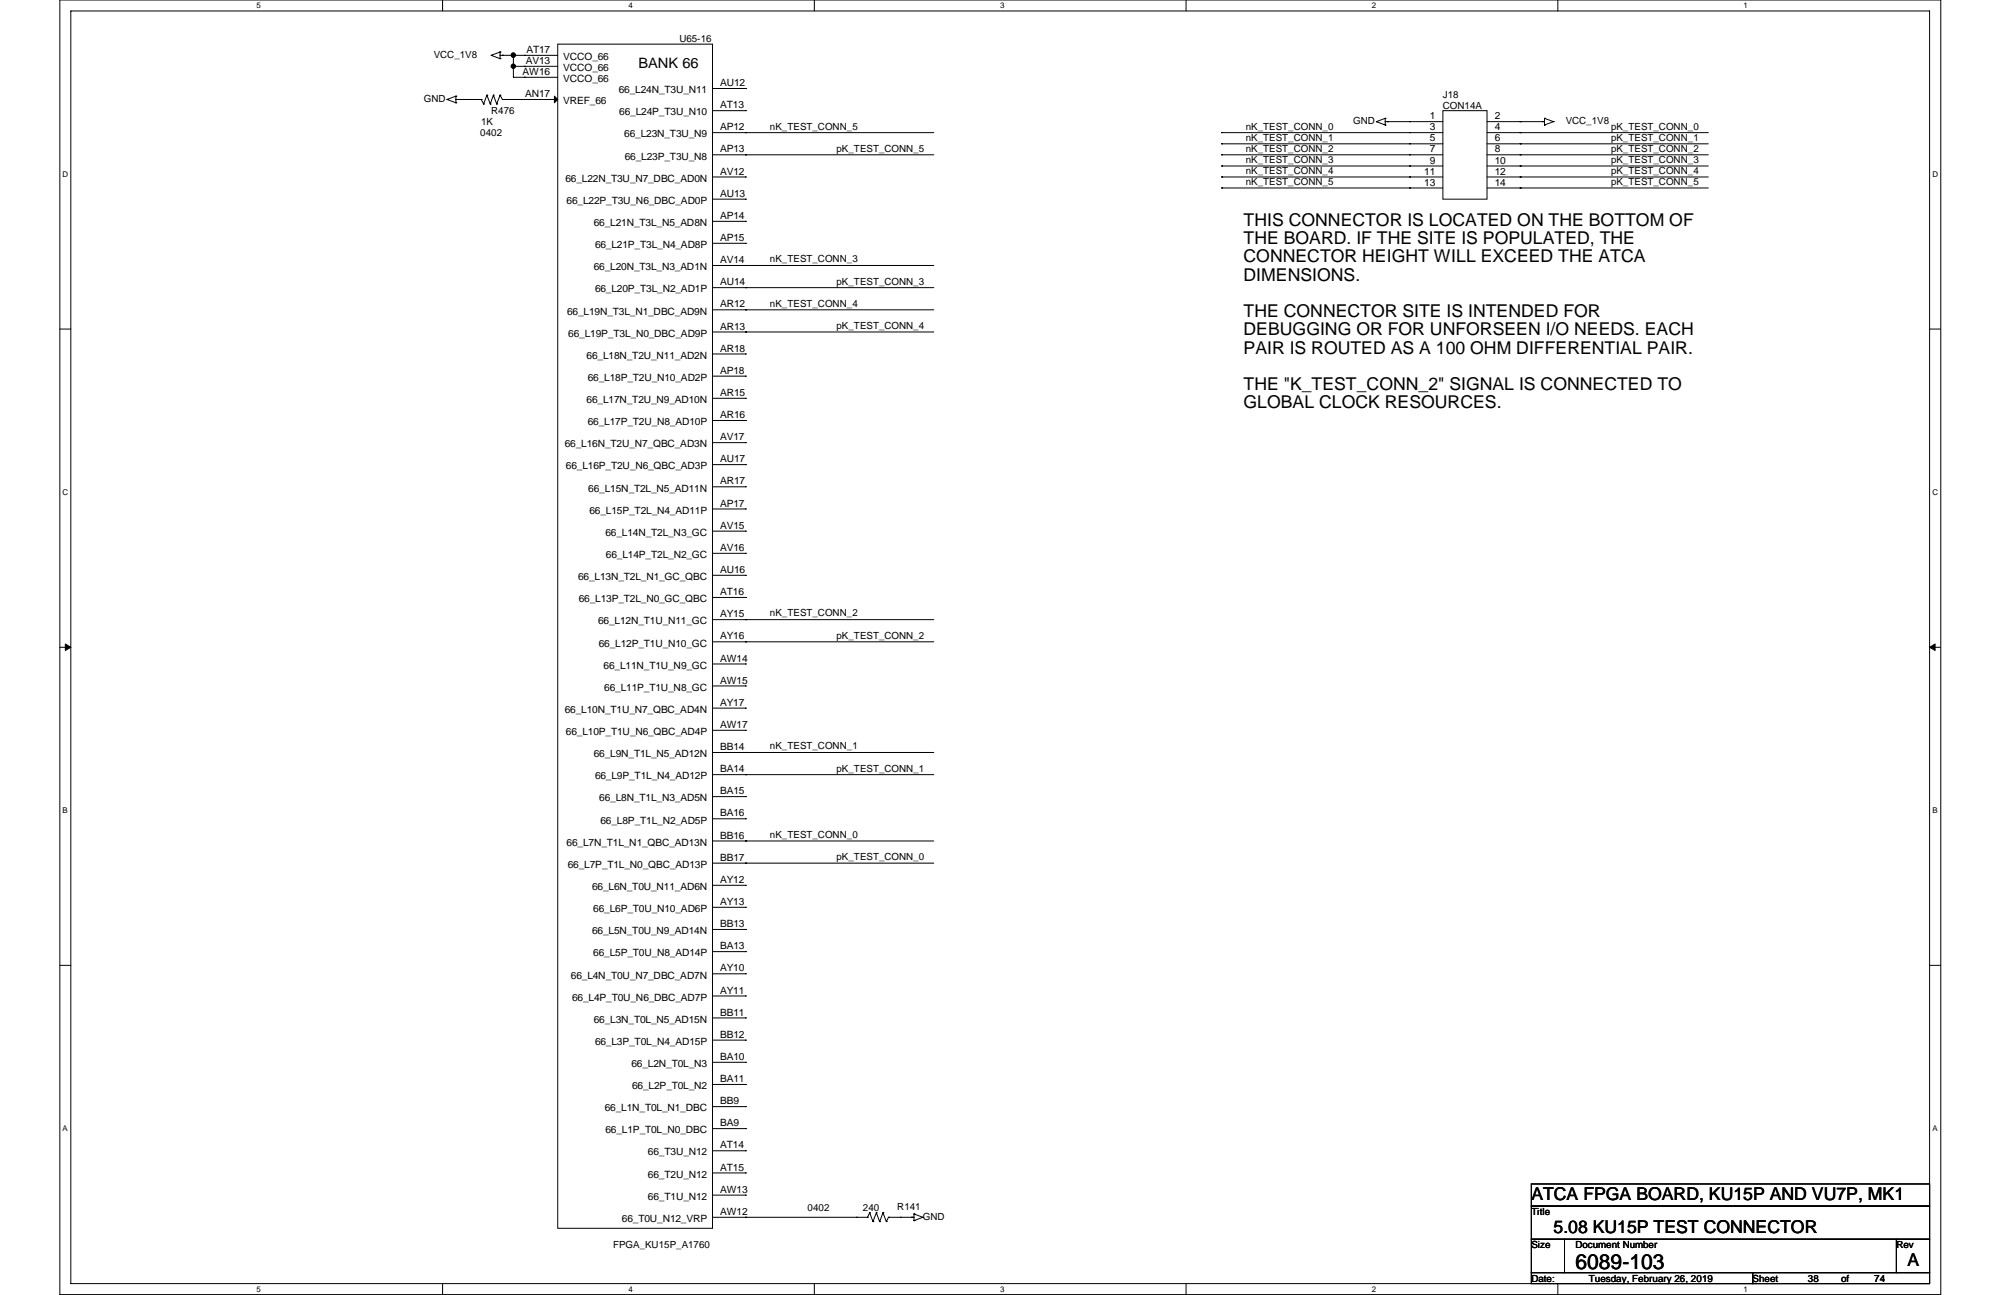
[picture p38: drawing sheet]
<svg xmlns="http://www.w3.org/2000/svg" width="432mm" height="279mm" viewBox="0 0 432 279" stroke-linecap="round" stroke-linejoin="round" font-family="sans-serif">
<defs><g id="words">
<text font-size="4.5" x="340" y="273.9">6089-103</text>
<g font-size="3.8">
<text x="268.4" y="48.7">THIS CONNECTOR IS LOCATED ON THE BOTTOM OF</text>
<text x="268.4" y="52.7">THE BOARD. IF THE SITE IS POPULATED, THE</text>
<text x="268.4" y="56.6">CONNECTOR HEIGHT WILL EXCEED THE ATCA</text>
<text x="268.4" y="60.5">DIMENSIONS.</text>
<text x="268.4" y="68.4">THE CONNECTOR SITE IS INTENDED FOR</text>
<text x="268.4" y="72.3">DEBUGGING OR FOR UNFORSEEN I/O NEEDS. EACH</text>
<text x="268.4" y="76.3">PAIR IS ROUTED AS A 100 OHM DIFFERENTIAL PAIR.</text>
<text x="268.4" y="84.2">THE &quot;K_TEST_CONN_2&quot; SIGNAL IS CONNECTED TO</text>
<text x="268.4" y="88.1">GLOBAL CLOCK RESOURCES.</text>
<text x="330.5" y="258.8">ATCA FPGA BOARD, KU15P AND VU7P, MK1</text>
<text x="335.2" y="266">5.08 KU15P TEST CONNECTOR</text>
<text x="411.6" y="273.2">A</text>
</g>
<text font-size="3.1" x="137.8" y="14.7">BANK 66</text>
<g font-size="2.2">
<text x="113.6" y="11.4">AT17</text>
<text x="112.8" y="16.2">AW16</text>
<text x="113.5" y="13.8">AV13</text>
<text x="121.5" y="13">VCCO_66</text>
<text x="121.5" y="15.3">VCCO_66</text>
<text x="121.5" y="17.7">VCCO_66</text>
<text x="113.3" y="21">AN17</text>
<text x="121.5" y="22.5">VREF_66</text>
<text x="133.5" y="20.1">66_L24N_T3U_N11</text>
<text x="155.4" y="23.4">AT13</text>
<text x="155.4" y="18.6">AU12</text>
<text x="133.6" y="24.9">66_L24P_T3U_N10</text>
<text x="134.7" y="29.6">66_L23N_T3U_N9</text>
<text x="155.4" y="28.1">AP12</text>
<text x="308.5" y="25.7">1</text>
<text x="308.5" y="28.1">3</text>
<text x="322.5" y="25.7">2</text>
<text x="322.5" y="28.1">4</text>
<text x="134.8" y="34.4">66_L23P_T3U_N8</text>
<text x="155.4" y="32.9">AP13</text>
<text x="308.5" y="30.5">5</text>
<text x="308.5" y="32.9">7</text>
<text x="308.5" y="35.3">9</text>
<text x="322.5" y="30.5">6</text>
<text x="322.5" y="32.9">8</text>
<text x="322.5" y="35.3">10</text>
<text x="122" y="39.2">66_L22N_T3U_N7_DBC_AD0N</text>
<text x="155.4" y="37.7">AV12</text>
<text x="307.3" y="37.7">11</text>
<text x="307.3" y="40">13</text>
<text x="322.5" y="37.7">12</text>
<text x="322.5" y="40">14</text>
<text x="122.3" y="44">66_L22P_T3U_N6_DBC_AD0P</text>
<text x="155.4" y="47.2">AP14</text>
<text x="155.4" y="42.5">AU13</text>
<text x="128.1" y="48.8">66_L21N_T3L_N5_AD8N</text>
<text x="128.4" y="53.5">66_L21P_T3L_N4_AD8P</text>
<text x="155.4" y="52">AP15</text>
<text x="128.1" y="58.3">66_L20N_T3L_N3_AD1N</text>
<text x="155.4" y="56.8">AV14</text>
<text x="128.4" y="63.1">66_L20P_T3L_N2_AD1P</text>
<text x="155.4" y="61.6">AU14</text>
<text x="122.4" y="67.9">66_L19N_T3L_N1_DBC_AD9N</text>
<text x="155.4" y="66.3">AR12</text>
<text x="155.4" y="71.1">AR13</text>
<text x="122.6" y="72.6">66_L19P_T3L_N0_DBC_AD9P</text>
<text x="126.6" y="77.4">66_L18N_T2U_N11_AD2N</text>
<text x="155.4" y="75.9">AR18</text>
<text x="126.8" y="82.2">66_L18P_T2U_N10_AD2P</text>
<text x="155.4" y="80.6">AP18</text>
<text x="126.6" y="87">66_L17N_T2U_N9_AD10N</text>
<text x="155.4" y="85.4">AR15</text>
<text x="126.8" y="91.7">66_L17P_T2U_N8_AD10P</text>
<text x="155.4" y="90.2">AR16</text>
<text x="155.4" y="95">AV17</text>
<text x="121.9" y="96.5">66_L16N_T2U_N7_QBC_AD3N</text>
<text x="122.1" y="101.3">66_L16P_T2U_N6_QBC_AD3P</text>
<text x="155.4" y="99.7">AU17</text>
<text x="127" y="106">66_L15N_T2L_N5_AD11N</text>
<text x="155.4" y="104.5">AR17</text>
<text x="127.2" y="110.8">66_L15P_T2L_N4_AD11P</text>
<text x="155.4" y="109.3">AP17</text>
<text x="130.6" y="115.6">66_L14N_T2L_N3_GC</text>
<text x="155.4" y="118.9">AV16</text>
<text x="155.4" y="114.1">AV15</text>
<text x="124.8" y="125.1">66_L13N_T2L_N1_GC_QBC</text>
<text x="130.8" y="120.4">66_L14P_T2L_N2_GC</text>
<text x="155.4" y="123.6">AU16</text>
<text x="124.9" y="129.9">66_L13P_T2L_N0_GC_QBC</text>
<text x="155.4" y="128.4">AT16</text>
<text x="129.1" y="134.7">66_L12N_T1U_N11_GC</text>
<text x="155.4" y="138">AY16</text>
<text x="155.4" y="133.2">AY15</text>
<text x="129.2" y="139.5">66_L12P_T1U_N10_GC</text>
<text x="155.4" y="142.7">AW14</text>
<text x="130.3" y="144.3">66_L11N_T1U_N9_GC</text>
<text x="130.4" y="149">66_L11P_T1U_N8_GC</text>
<text x="155.4" y="147.5">AW15</text>
<text x="121.9" y="153.8">66_L10N_T1U_N7_QBC_AD4N</text>
<text x="155.4" y="152.3">AY17</text>
<text x="122.1" y="158.6">66_L10P_T1U_N6_QBC_AD4P</text>
<text x="155.4" y="161.8">BB14</text>
<text x="155.4" y="157.1">AW17</text>
<text x="128.1" y="163.4">66_L9N_T1L_N5_AD12N</text>
<text x="155.4" y="166.6">BA14</text>
<text x="128.4" y="168.1">66_L9P_T1L_N4_AD12P</text>
<text x="129.3" y="172.9">66_L8N_T1L_N3_AD5N</text>
<text x="155.4" y="171.4">BA15</text>
<text x="129.6" y="177.7">66_L8P_T1L_N2_AD5P</text>
<text x="155.4" y="176.1">BA16</text>
<text x="122.3" y="182.5">66_L7N_T1L_N1_QBC_AD13N</text>
<text x="155.4" y="180.9">BB16</text>
<text x="155.4" y="185.7">BB17</text>
<text x="122.5" y="187.2">66_L7P_T1L_N0_QBC_AD13P</text>
<text x="155.4" y="190.5">AY12</text>
<text x="127.8" y="192">66_L6N_T0U_N11_AD6N</text>
<text x="128" y="196.8">66_L6P_T0U_N10_AD6P</text>
<text x="155.4" y="195.2">AY13</text>
<text x="127.8" y="201.5">66_L5N_T0U_N9_AD14N</text>
<text x="155.4" y="200">BB13</text>
<text x="128" y="206.3">66_L5P_T0U_N8_AD14P</text>
<text x="155.4" y="209.6">AY10</text>
<text x="155.4" y="204.8">BA13</text>
<text x="123.2" y="211.1">66_L4N_T0U_N7_DBC_AD7N</text>
<text x="123.4" y="215.9">66_L4P_T0U_N6_DBC_AD7P</text>
<text x="155.4" y="214.4">AY11</text>
<text x="128.1" y="220.6">66_L3N_T0L_N5_AD15N</text>
<text x="155.4" y="219.1">BB11</text>
<text x="128.4" y="225.4">66_L3P_T0L_N4_AD15P</text>
<text x="155.4" y="223.9">BB12</text>
<text x="136.3" y="230.2">66_L2N_T0L_N3</text>
<text x="155.4" y="228.7">BA10</text>
<text x="155.4" y="233.5">BA11</text>
<text x="130.5" y="239.8">66_L1N_T0L_N1_DBC</text>
<text x="136.4" y="235">66_L2P_T0L_N2</text>
<text x="155.4" y="238.3">BB9</text>
<text x="130.6" y="244.5">66_L1P_T0L_N0_DBC</text>
<text x="155.4" y="243">BA9</text>
<text x="139.8" y="249.3">66_T3U_N12</text>
<text x="155.4" y="247.8">AT14</text>
<text x="139.8" y="254.1">66_T2U_N12</text>
<text x="155.4" y="257.3">AW13</text>
<text x="155.4" y="252.6">AT15</text>
<text x="134.2" y="263.7">66_T0U_N12_VRP</text>
<text x="139.8" y="258.9">66_T1U_N12</text>
<text x="155.4" y="262.1">AW12</text>
</g>
<g font-size="2.1">
<text x="146.6" y="9.1">U65-16</text>
<text x="93.6" y="12.4">VCC_1V8</text>
<text x="91.4" y="22">GND</text>
<text x="311.4" y="21">J18</text>
<text x="311.4" y="23.4">CON14A</text>
<text x="103.6" y="29.4">0402</text>
<text x="103.8" y="27">1K</text>
<text x="106" y="24.6">R476</text>
<text x="166.2" y="27.9">nK_TEST_CONN_5</text>
<text x="268.8" y="27.9">nK_TEST_CONN_0</text>
<text x="292" y="26.8">GND</text>
<text x="337.9" y="26.8">VCC_1V8</text>
<text x="347.6" y="27.9">pK_TEST_CONN_0</text>
<text x="180.5" y="32.7">pK_TEST_CONN_5</text>
<text x="268.8" y="30.4">nK_TEST_CONN_1</text>
<text x="268.8" y="32.7">nK_TEST_CONN_2</text>
<text x="268.8" y="35.1">nK_TEST_CONN_3</text>
<text x="347.6" y="30.4">pK_TEST_CONN_1</text>
<text x="347.6" y="32.7">pK_TEST_CONN_2</text>
<text x="347.6" y="35.1">pK_TEST_CONN_3</text>
<text x="268.8" y="37.5">nK_TEST_CONN_4</text>
<text x="268.8" y="39.9">nK_TEST_CONN_5</text>
<text x="347.6" y="37.5">pK_TEST_CONN_4</text>
<text x="347.6" y="39.9">pK_TEST_CONN_5</text>
<text x="166.2" y="56.6">nK_TEST_CONN_3</text>
<text x="180.5" y="61.4">pK_TEST_CONN_3</text>
<text x="166.2" y="66.2">nK_TEST_CONN_4</text>
<text x="180.5" y="71">pK_TEST_CONN_4</text>
<text x="166.2" y="133">nK_TEST_CONN_2</text>
<text x="180.5" y="137.8">pK_TEST_CONN_2</text>
<text x="166.2" y="161.7">nK_TEST_CONN_1</text>
<text x="180.5" y="166.5">pK_TEST_CONN_1</text>
<text x="166.2" y="180.8">nK_TEST_CONN_0</text>
<text x="180.5" y="185.5">pK_TEST_CONN_0</text>
<text x="174.3" y="261.2">0402</text>
<text x="186.2" y="261.2">240</text>
<text x="193.6" y="261">R141</text>
<text x="199.1" y="263.1">GND</text>
<text x="330.5" y="262.2">Title</text>
<text x="132.3" y="269.3">FPGA_KU15P_A1760</text>
<text x="330.5" y="269.3">Size</text>
<text x="340" y="269.3">Document Number</text>
<text x="409.2" y="269.3">Rev</text>
<text x="330.5" y="276.5">Date:</text>
<text x="342.9" y="276.5">Tuesday, February 26, 2019</text>
<text x="378.2" y="276.5">Sheet</text>
<text x="390.1" y="276.5">38</text>
<text x="397.3" y="276.5">of</text>
<text x="404.5" y="276.5">74</text>
</g>
<g font-size="1.7">
<text x="55.4" y="1.8">5</text>
<text x="135.6" y="1.8">4</text>
<text x="215.8" y="1.8">3</text>
<text x="296" y="1.8">2</text>
<text x="376.3" y="1.8">1</text>
<text x="13.5" y="38.2">D</text>
<text x="417" y="38.2">D</text>
<text x="13.5" y="106.8">C</text>
<text x="417" y="106.8">C</text>
<text x="13.5" y="175.5">B</text>
<text x="417" y="175.5">B</text>
<text x="13.5" y="244.1">A</text>
<text x="417" y="244.1">A</text>
<text x="55.4" y="278.7">5</text>
<text x="135.6" y="278.7">4</text>
<text x="215.8" y="278.7">3</text>
<text x="296" y="278.7">2</text>
<text x="376.3" y="278.7">1</text>
</g>
</g></defs>
<path d="M12.9 0h405.9v279.3h-405.9zM15.3 2.4h401.1v274.5h-401.1z" fill="none" stroke="#000" stroke-width=".22"/>
<g fill="#fff">
<path d="M55.4 .3h.9v1.9h-.9z"/>
<path d="M55.4 277.2h.9v1.9h-.9z"/>
</g>
<path d="M95.5 0v2.4M95.5 276.9v2.4" fill="none" stroke="#000" stroke-width=".22"/>
<g fill="#fff">
<path d="M135.6 .3h.9v1.9h-.9z"/>
<path d="M135.6 277.2h.9v1.9h-.9z"/>
</g>
<path d="M175.7 0v2.4M175.7 276.9v2.4" fill="none" stroke="#000" stroke-width=".22"/>
<g fill="#fff">
<path d="M215.8 .3h.9v1.9h-.9z"/>
<path d="M215.8 277.2h.9v1.9h-.9z"/>
</g>
<path d="M255.9 0v2.4M255.9 276.9v2.4" fill="none" stroke="#000" stroke-width=".22"/>
<g fill="#fff">
<path d="M296 .3h1v1.9h-1z"/>
<path d="M296 277.2h1v1.9h-1z"/>
</g>
<path d="M336.2 0v2.4M336.2 276.9v2.4" fill="none" stroke="#000" stroke-width=".22"/>
<g fill="#fff">
<path d="M376.3 .3h.9v1.9h-.9z"/>
<path d="M376.3 277.2h.9v1.9h-.9z"/>
<path d="M13.5 36.7h1.2v1.9h-1.2z"/>
<path d="M417 36.7h1.2v1.9h-1.2z"/>
<path d="M13.5 105.3h1.2v1.9h-1.2z"/>
<path d="M417 105.3h1.2v1.9h-1.2z"/>
</g>
<path d="M12.9 71h2.4M416.4 71h2.4" fill="none" stroke="#000" stroke-width=".22"/>
<g fill="#fff">
<path d="M13.5 173.9h1.1v2h-1.1z"/>
<path d="M417 173.9h1.1v2h-1.1z"/>
</g>
<path d="M12.9 139.7h2.4M416.4 139.7h2.4" fill="none" stroke="#000" stroke-width=".22"/>
<path d="M14.1 138.9v1.4l1.2-.6zM416.4 139.7l1.2 .6v-1.4z" fill="#000" stroke="#000" stroke-width=".22"/>
<g fill="#fff">
<path d="M13.5 242.6h1.1v1.9h-1.1z"/>
<path d="M417 242.6h1.1v1.9h-1.1z"/>
</g>
<g fill="none" stroke="#000" stroke-width=".22">
<path d="M106 11.9h.1M106 11.9l1.9 .8M107.9 11.2h.1M107.9 12.7h.1M107.9 11.2v1.5M107.9 11.9h12.5M107.9 11.2l-1.9 .7M108.4 11.9h.1M110.8 11.9h.1M110.8 14.3h.1M110.8 14.3h9.6M110.8 11.9v4.8h9.6"/>
<path d="M113.2 11.9h.1M113.2 14.3h.1M113.2 16.7h.1M120.4 9.5h33.4v255.5h-33.4zM153.8 19.1h7.1M160.9 19.1h.1M96.5 21.5h.1M96.5 21.5l1.9 .7M98.4 20.7h.1M98.4 22.2h.1M98.4 20.7v1.5M98.4 20.7l-1.9 .8"/>
<path d="M98.8 21.5h.1M101.2 21.5h.1M103.8 21.5h.1M103.8 21.5h-5.4M103.8 21.5l.6 .9M104.4 22.4h.1M105.1 20.5h.1M105.1 20.5l-.7 1.9M105.1 20.5l.7 1.9M105.8 22.4h.1M106.5 20.5h.1M106.5 20.5l-.7 1.9"/>
<path d="M106.5 20.5l.7 1.9M107.2 22.4h.1M107.9 20.5h.1M107.9 20.5l-.7 1.9M107.9 20.5l.5 1M108.4 21.5h.1M108.4 21.5h12M110.8 21.5h.1M113.2 21.5h.1M153.8 28.6h47.7M153.8 33.4h47.7M153.8 38.2h7.1"/>
<path d="M153.8 23.9h7.1M160.9 38.2h.1M160.9 28.6h.1M160.9 33.4h.1M160.9 23.9h.1M263.6 31h.1M263.6 33.4h.1M263.6 35.8h.1M263.6 38.2h.1M263.6 31h47.8M263.6 33.4h47.8M263.6 35.8h47.8"/>
<path d="M263.6 38.2h47.8M263.6 28.6h.1M297 26.2h.1M297 26.2l1.9 .8M298.9 25.5h.1M298.9 27h.1M298.9 25.5v1.5M298.9 26.2h12.5M298.9 25.5l-1.9 .7M299.4 26.2h.1M304.2 26.2h.1M304.2 28.6h.1"/>
<path d="M304.2 31h.1M304.2 33.4h.1M304.2 35.8h.1M304.2 38.2h.1M311.4 23.9h9.5v19.1h-9.5zM311.4 28.6h-47.8M320.9 28.6h47.7M320.9 31h47.7M320.9 33.4h47.7M320.9 35.8h47.7M320.9 38.2h47.7M328 26.2h.1"/>
<path d="M328 28.6h.1M328 31h.1M328 33.4h.1M328 35.8h.1M328 38.2h.1M332.8 26.2h.1M333.3 25.5h.1M333.3 27h.1M333.3 26.2h-12.4M333.3 25.5v1.5M333.3 25.5l1.9 .7M335.2 26.2h.1"/>
<path d="M335.2 26.2l-1.9 .8M153.8 57.3h47.7M153.8 47.8h7.1M153.8 52.5h7.1M153.8 43h7.1M160.9 57.3h.1M160.9 47.8h.1M160.9 52.5h.1M160.9 43h.1M263.6 40.6h.1M263.6 40.6h47.8M304.2 40.6h.1"/>
<path d="M320.9 40.6h47.7M328 40.6h.1M153.8 76.4h7.1M153.8 66.8h47.7M153.8 71.6h47.7M153.8 62.1h47.7M160.9 76.4h.1M160.9 66.8h.1M160.9 71.6h.1M160.9 62.1h.1M153.8 95.5h7.1M153.8 85.9h7.1"/>
<path d="M153.8 90.7h7.1M153.8 81.2h7.1M160.9 95.5h.1M160.9 85.9h.1M160.9 90.7h.1M160.9 81.2h.1M153.8 114.6h7.1M153.8 119.4h7.1M153.8 105h7.1M153.8 109.8h7.1M153.8 100.2h7.1M160.9 114.6h.1"/>
<path d="M160.9 119.4h.1M160.9 105h.1M160.9 109.8h.1M160.9 100.2h.1M153.8 133.7h47.7M153.8 138.5h47.7M153.8 124.1h7.1M153.8 128.9h7.1M160.9 133.7h.1M160.9 138.5h.1M160.9 124.1h.1M160.9 128.9h.1"/>
<path d="M153.8 152.8h7.1M153.8 157.6h7.1M153.8 143.3h7.1M153.8 148h7.1M160.9 152.8h.1M160.9 157.6h.1M160.9 143.3h.1M160.9 148h.1M153.8 171.9h7.1M153.8 176.7h7.1M153.8 162.3h47.7M153.8 167.1h47.7"/>
<path d="M160.9 171.9h.1M160.9 176.7h.1M160.9 162.3h.1M160.9 167.1h.1M153.8 191h7.1M153.8 195.7h7.1M153.8 181.4h47.7M153.8 186.2h47.7M160.9 191h.1M160.9 195.7h.1M160.9 181.4h.1M160.9 186.2h.1"/>
<path d="M12.9 208.3h2.4M153.8 219.6h7.1M153.8 210.1h7.1M153.8 214.9h7.1M153.8 200.5h7.1M153.8 205.3h7.1M160.9 219.6h.1M160.9 210.1h.1M160.9 214.9h.1M160.9 200.5h.1M160.9 205.3h.1M416.4 208.3h2.4"/>
<path d="M153.8 238.8h7.1M153.8 229.2h7.1M153.8 234h7.1M153.8 224.4h7.1M160.9 238.8h.1M160.9 229.2h.1M160.9 234h.1M160.9 224.4h.1M153.8 243.5h7.1M153.8 257.9h7.1M153.8 253.1h7.1M153.8 248.3h7.1"/>
<path d="M160.9 243.5h.1M160.9 257.9h.1M160.9 253.1h.1M160.9 248.3h.1M330.5 255.4h85.9v4.8h-85.9zM153.8 262.6h33.4M160.9 262.6h.1M184.8 262.6h.1M187.2 262.6h.1M187.7 261.7h.1M187.7 261.7l.7 1.9M187.7 261.7l-.5 .9"/>
<path d="M188.4 263.6h.1M189.1 261.7h.1M189.1 261.7l.7 1.9M189.1 261.7l-.7 1.9M189.8 263.6h.1M190.5 261.7h.1M190.5 261.7l.8 1.9M190.5 261.7l-.7 1.9M191.3 263.6h.1M191.7 262.6h.1M191.7 262.6h5.5M191.7 262.6l-.4 1"/>
<path d="M194.4 262.6h.1M196.7 262.6h.1M197.2 261.9h.1M197.2 263.4h.1M197.2 261.9v1.5M197.2 261.9l1.9 .7M199.1 262.6h.1M199.1 262.6l-1.9 .8M330.5 260.2h85.9v7.2h-85.9zM330.5 267.4h7.1v7.2h-7.1zM330.5 274.6h47.7v2.3h-47.7zM337.6 267.4h71.6v7.2h-71.6z"/>
<path d="M378.2 274.6h38.2v2.3h-38.2zM409.2 267.4h7.2v7.2h-7.2z"/>
</g>
<g fill="#000" stroke="#000" stroke-width=".22">
<path d="M119.6 20.7l.8 .8-.8 .7z" fill-rule="evenodd"/>
<circle cx="110.8" cy="11.9" r=".46"/>
<circle cx="110.8" cy="14.3" r=".44"/>
</g>
<use href="#words"/>
</svg>
